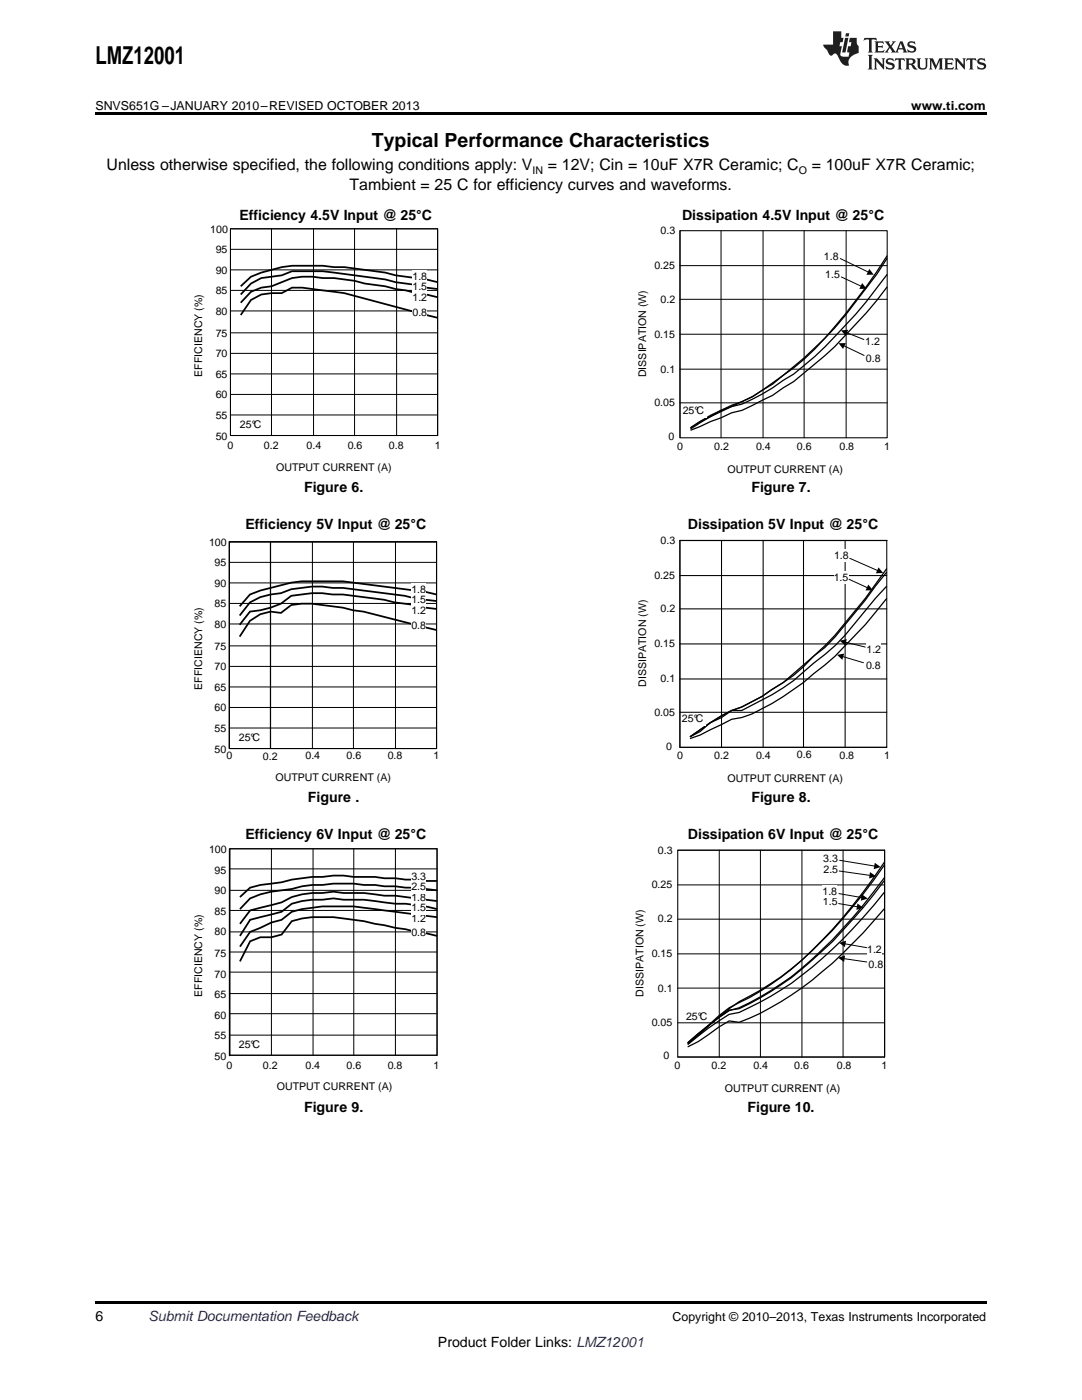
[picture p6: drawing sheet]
<svg xmlns="http://www.w3.org/2000/svg" width="216mm" height="279mm" viewBox="0 0 216 279" stroke-linecap="round" stroke-linejoin="round" font-family="sans-serif">
<defs><g id="words">
<text font-size="4.9" x="19" y="12.8">LMZ12001</text>
<text font-size="3.9" x="74.2" y="29.3">Typical Performance Characteristics</text>
<g font-size="3.2">
<text x="21.3" y="34">Unless otherwise specified, the following conditions apply: V</text>
<text x="109.3" y="34">= 12V; Cin = 10uF X7R Ceramic; C</text>
<text x="162" y="34">= 100uF X7R Ceramic;</text>
<text x="69.7" y="37.9">Tambient = 25 C for efficiency curves and waveforms.</text>
</g>
<g font-size="2.8">
<text x="47.8" y="43.9">Efficiency 4.5V Input @ 25°C</text>
<text x="136.1" y="43.9">Dissipation 4.5V Input @ 25°C</text>
<text x="60.7" y="98.2">Figure 6.</text>
<text x="149.9" y="98.2">Figure 7.</text>
<text x="49" y="105.7">Efficiency 5V Input @ 25°C</text>
<text x="137.3" y="105.7">Dissipation 5V Input @ 25°C</text>
<text x="61.5" y="160.1">Figure .</text>
<text x="149.9" y="160.1">Figure 8.</text>
<text x="49" y="167.5">Efficiency 6V Input @ 25°C</text>
<text x="137.3" y="167.5">Dissipation 6V Input @ 25°C</text>
<text x="60.7" y="221.9">Figure 9.</text>
<text x="149.2" y="221.9">Figure 10.</text>
<text x="19" y="263.6">6</text>
<text x="87.4" y="268.9">Product Folder Links: LMZ12001</text>
</g>
<text font-size="2.8" fill="#0000c8" x="29.6" y="263.6">Submit Documentation Feedback</text>
<g font-size="2.5">
<text x="19" y="21.9">SNVS651G –JANUARY 2010–REVISED OCTOBER 2013</text>
<text x="181.8" y="21.9">www.ti.com</text>
<text x="134.2" y="263.6">Copyright © 2010–2013, Texas Instruments Incorporated</text>
</g>
<g font-size="2.1">
<text x="106.3" y="34.6">IN</text>
<text x="159.4" y="34.6">O</text>
<text x="41.9" y="46.5">100</text>
<text x="131.8" y="46.7">0.3</text>
<text x="43" y="50.6">95</text>
<text x="130.6" y="53.7">0.25</text>
<text x="164.4" y="51.9">1.8</text>
<text x="43" y="58.8">85</text>
<text x="43" y="54.7">90</text>
<text x="82.3" y="55.9">1.8</text>
<text x="82.3" y="57.9">1.5</text>
<text x="164.7" y="55.4">1.5</text>
<text x="43" y="62.9">80</text>
<text x="82.3" y="60.1">1.2</text>
<text x="82.3" y="63.1">0.8</text>
<text x="131.8" y="60.4">0.2</text>
<text x="43" y="71.3">70</text>
<text x="43" y="67.2">75</text>
<text x="130.6" y="67.4">0.15</text>
<text x="172.7" y="68.8">1.2</text>
<text x="40.4" y="75.2" transform="rotate(-90 40.4 75.2)">EFFICIENCY (%)</text>
<text x="43" y="75.4">65</text>
<text x="128.9" y="75.3" transform="rotate(-90 128.9 75.3)">DISSIPATION (W)</text>
<text x="131.8" y="74.4">0.1</text>
<text x="172.8" y="72.3">0.8</text>
<text x="43" y="83.6">55</text>
<text x="43" y="79.5">60</text>
<text x="130.6" y="81.1">0.05</text>
<text x="136.2" y="82.7">25°C</text>
<text x="43" y="87.7">50</text>
<text x="45.4" y="89.6">0</text>
<text x="47.9" y="85.5">25°C</text>
<text x="52.7" y="89.6">0.2</text>
<text x="61.2" y="89.6">0.4</text>
<text x="69.4" y="89.6">0.6</text>
<text x="77.6" y="89.6">0.8</text>
<text x="86.8" y="89.6">1</text>
<text x="133.4" y="87.8">0</text>
<text x="135.1" y="89.7">0</text>
<text x="142.5" y="89.7">0.2</text>
<text x="150.9" y="89.7">0.4</text>
<text x="159" y="89.7">0.6</text>
<text x="167.5" y="89.7">0.8</text>
<text x="176.4" y="89.7">1</text>
<text x="55.1" y="94.1">OUTPUT CURRENT (A)</text>
<text x="145.2" y="94.3">OUTPUT CURRENT (A)</text>
<text x="41.7" y="108.9">100</text>
<text x="42.8" y="113">95</text>
<text x="131.8" y="108.5">0.3</text>
<text x="166.4" y="111.5">1.8</text>
<text x="42.8" y="117.1">90</text>
<text x="82.1" y="118.4">1.8</text>
<text x="130.6" y="115.5">0.25</text>
<text x="166.4" y="115.9">1.5</text>
<text x="42.8" y="125.3">80</text>
<text x="42.8" y="121.2">85</text>
<text x="82.1" y="122.5">1.2</text>
<text x="82.1" y="120.4">1.5</text>
<text x="82.1" y="125.6">0.8</text>
<text x="131.8" y="122.2">0.2</text>
<text x="42.8" y="129.7">75</text>
<text x="130.6" y="129.2">0.15</text>
<text x="172.9" y="130.3">1.2</text>
<text x="40.4" y="137.6" transform="rotate(-90 40.4 137.6)">EFFICIENCY (%)</text>
<text x="42.8" y="137.9">65</text>
<text x="42.8" y="133.8">70</text>
<text x="128.9" y="137.1" transform="rotate(-90 128.9 137.1)">DISSIPATION (W)</text>
<text x="131.8" y="136.2">0.1</text>
<text x="172.8" y="133.5">0.8</text>
<text x="42.8" y="142">60</text>
<text x="130.6" y="142.9">0.05</text>
<text x="42.8" y="146.1">55</text>
<text x="47.7" y="147.9">25°C</text>
<text x="132.9" y="149.6">0</text>
<text x="136.1" y="144.2">25°C</text>
<text x="42.8" y="150.2">50</text>
<text x="45.2" y="151.6">0</text>
<text x="52.4" y="151.6">0.2</text>
<text x="55" y="155.9">OUTPUT CURRENT (A)</text>
<text x="60.9" y="151.6">0.4</text>
<text x="69.2" y="151.6">0.6</text>
<text x="77.4" y="151.6">0.8</text>
<text x="86.5" y="151.6">1</text>
<text x="135.1" y="151.5">0</text>
<text x="142.5" y="151.5">0.2</text>
<text x="150.9" y="151.5">0.4</text>
<text x="159" y="151.4">0.6</text>
<text x="167.5" y="151.5">0.8</text>
<text x="176.4" y="151.5">1</text>
<text x="145.2" y="156.1">OUTPUT CURRENT (A)</text>
<text x="41.7" y="170.3">100</text>
<text x="131.3" y="170.3">0.3</text>
<text x="164.3" y="172">3.3</text>
<text x="42.8" y="178.4">90</text>
<text x="42.8" y="174.3">95</text>
<text x="82.1" y="179.9">1.8</text>
<text x="82.1" y="175.7">3.3</text>
<text x="82.1" y="177.7">2.5</text>
<text x="130" y="177.3">0.25</text>
<text x="164.1" y="178.5">1.8</text>
<text x="164.3" y="174.2">2.5</text>
<text x="42.8" y="182.5">85</text>
<text x="82.1" y="184">1.2</text>
<text x="82.1" y="181.9">1.5</text>
<text x="131.3" y="184">0.2</text>
<text x="164.2" y="180.7">1.5</text>
<text x="42.8" y="191">75</text>
<text x="42.8" y="186.6">80</text>
<text x="82.1" y="186.8">0.8</text>
<text x="130" y="191">0.15</text>
<text x="173" y="190.2">1.2</text>
<text x="42.8" y="195.1">70</text>
<text x="131.3" y="198">0.1</text>
<text x="173.3" y="193.2">0.8</text>
<text x="40.4" y="199" transform="rotate(-90 40.4 199)">EFFICIENCY (%)</text>
<text x="42.8" y="203.3">60</text>
<text x="42.8" y="199.2">65</text>
<text x="128.4" y="198.9" transform="rotate(-90 128.4 198.9)">DISSIPATION (W)</text>
<text x="136.9" y="203.5">25°C</text>
<text x="42.8" y="207.4">55</text>
<text x="47.7" y="209.2">25°C</text>
<text x="130" y="204.7">0.05</text>
<text x="42.8" y="211.5">50</text>
<text x="45.2" y="213.4">0</text>
<text x="52.4" y="213.4">0.2</text>
<text x="60.9" y="213.4">0.4</text>
<text x="69.2" y="213.4">0.6</text>
<text x="77.4" y="213.4">0.8</text>
<text x="86.5" y="213.4">1</text>
<text x="132.4" y="211.4">0</text>
<text x="134.6" y="213.4">0</text>
<text x="142" y="213.4">0.2</text>
<text x="150.3" y="213.4">0.4</text>
<text x="158.5" y="213.3">0.6</text>
<text x="167" y="213.4">0.8</text>
<text x="175.9" y="213.4">1</text>
<text x="55.2" y="217.5">OUTPUT CURRENT (A)</text>
<text x="144.6" y="217.9">OUTPUT CURRENT (A)</text>
</g>
</g></defs>
<path d="M19 259.7h177.8v.5h-177.8z" fill="#000"/>
<g fill="#fff">
<path d="M66.9 223.6h.3v.7h-.3z"/>
<path d="M156.1 223.6h.4v.7h-.4z"/>
</g>
<path d="M176.5 169.7v41.3" fill="none" stroke="#000" stroke-width=".2"/>
<path d="M136.9 201.6h4.7v2.5h-4.7z" fill-rule="evenodd" fill="#fff"/>
<path d="M135.2 176.6h41.3M135.2 169.7h41.3v41.3h-41.3M143.5 169.7v41.3M151.7 169.7v41.3M160 169.7v41.3M168.2 169.7v41.3M135.2 197.2h41.3M135.2 190.4h41.3M135.2 183.4h41.3M135.2 204.1h41.3" fill="none" stroke="#000" stroke-width=".2"/>
<path d="M135.2 169.7h41.3v41.3h-41.3z" fill="none" stroke="#000" stroke-width=".21"/>
<path d="M176.4 178.1a94.5 94.5 0 0 1-18.5 18.2 67.8 67.8 0 0 1-10.4 5.8l-2 .3a57 57 0 0 0-8.2 6M176.4 175.8a103.2 103.2 0 0 1-16.5 17.7 57.3 57.3 0 0 1-12.4 7.8l-2 .3-2.1 1.4-2 1.7-2.1 1.9-2 1.5M176.4 175.2a104.2 104.2 0 0 1-18.5 19.7 63.1 63.1 0 0 1-10.4 6.2l-2 .6-2.1 1.4-6.1 5.1M176.4 172.1a94.4 94.4 0 0 1-20.6 22.9 58.5 58.5 0 0 1-10.3 6.1l-2.1 1.6-6.1 5.4 4.1-3.4a41 41 0 0 1 10.3-7 65.9 65.9 0 0 0 16.5-14.4 115.3 115.3 0 0 0 8.2-10.6M176.4 181.4a91.2 91.2 0 0 1-18.5 17.2 54.4 54.4 0 0 1-10.4 5.4l-2-.3-2.1 1.3-4.1 2.9-2 1" fill="none" stroke="#000" stroke-width=".25"/>
<g fill="#fff">
<path d="M173 188.3h3v2.5h-3z" fill-rule="evenodd"/>
<path d="M173.3 191.2h3v2.6h-3z" fill-rule="evenodd"/>
<path d="M164.2 178.8h3v2.5h-3z" fill-rule="evenodd"/>
<path d="M164.1 176.6h3v2.6h-3z" fill-rule="evenodd"/>
</g>
<path d="M167.4 178.3l4.6 .8M167.3 180.3l3.8 .7M168.4 191.3l4.5 .7M168.6 188.4l4.3 .7" fill="none" stroke="#000" stroke-width=".2"/>
<path d="M172 178.5l1.2 .8-1.4 .5zM167.2 191.1l1.4-.4-.2 1.3zM167.4 188.2l1.4-.5-.2 1.3zM171.1 180.3l1.2 .9-1.4 .4z" fill="#000"/>
<g fill="#fff">
<path d="M164.3 172.3h3v2.5h-3z" fill-rule="evenodd"/>
<path d="M164.3 170.1h2.9v2.5h-2.9z" fill-rule="evenodd"/>
</g>
<path d="M45.8 169.4v41.3M167.4 173.8l6.3 .9M167.5 171.7l7.1 1.2" fill="none" stroke="#000" stroke-width=".2"/>
<path d="M173.6 174l1.2 .9-1.4 .4zM174.6 172.2l1.1 .8-1.4 .5z" fill="#000"/>
<path d="M47.7 207.3h4.7v2.6h-4.7z" fill-rule="evenodd" fill="#fff"/>
<g fill="none" stroke="#000" stroke-width=".2">
<path d="M45.8 177.7h41.4M45.8 173.4h41.4M45.8 169.4h41.4v41.2h-41.4zM54.2 169.4v41.2M62.5 169.4v41.2M70.6 169.4v41.2M78.9 169.4v41.2M45.8 198.3h41.4M45.8 194h41.4M45.8 190h41.4M45.8 186h41.4M45.8 181.7h41.4"/>
<path d="M45.8 206.6h41.4M45.8 202.3h41.4"/>
</g>
<path d="M45.8 169.4h41.4v41.2h-41.4z" fill="none" stroke="#000" stroke-width=".21"/>
<path d="M87.2 179.8l-8.3-1h-2.2l-4.1-.6h-4l-2.1-.2-2.2 .2a13.6 13.6 0 0 0-8.1 1.9l-6.3 1.6-2 2.7M87.2 177.7l-4.2-.5-6.3-.3-1.9-.3h-2.2l-2-.3h-4.1l-2.2 .3h-2l-2 .3-2.1 .5a24.4 24.4 0 0 0-8.3 1.9l-2 2.1M87.2 175.8h-2.2l-6.1-.5h-2.2l-1.9-.3h-4.2l-2-.3h-2.1l-2.2 .3a31.9 31.9 0 0 0-8.1 1.1l-4.3 .5-2 .6-2 1.8M87.2 186.8l-14.6-3-2-.2a30.1 30.1 0 0 0-10.3-.3l-2.1 .5-2 2.7-2 .6h-2.3l-2 .8-2 4M87.2 183l-12.4-1.6a37.4 37.4 0 0 0-16.6 .6l-2 1.6-2 .5-4.3 1.9-2 2.9M87.2 181.4a34.9 34.9 0 0 0-8.3-1 58.3 58.3 0 0 0-10.3-.8l-2.1-.3-2.2 .3h-2l-2 .2-2.1 .6-2 1.6-6.3 1.6-2 3.2" fill="none" stroke="#000" stroke-width=".35"/>
<g fill="#fff">
<path d="M82.1 178h2.9v2.5h-2.9z" fill-rule="evenodd"/>
<path d="M82.1 182.1h2.9v2.6h-2.9z" fill-rule="evenodd"/>
<path d="M82.1 180h2.9v2.5h-2.9z" fill-rule="evenodd"/>
<path d="M82.1 184.9h2.9v2.6h-2.9z" fill-rule="evenodd"/>
<path d="M82.1 173.8h2.9v2.5h-2.9z" fill-rule="evenodd"/>
<path d="M82.1 175.8h2.9v2.5h-2.9z" fill-rule="evenodd"/>
</g>
<g fill="#fff">
<path d="M66.9 161.8h.3v.7h-.3z"/>
<path d="M156.1 161.8h.4v.7h-.4z"/>
</g>
<path d="M135.7 107.9h41.2v41.2h-41.2zM135.7 114.9h41.2M144 107.9v41.2M152.3 107.9v41.2M160.3 107.9v41.2M168.6 107.9v41.2M176.9 107.9h-41.2v41.2h41.2M135.7 135.5h41.2M135.7 128.5h41.2M135.7 121.5h41.2M135.7 142.2h41.2" fill="none" stroke="#000" stroke-width=".21"/>
<path d="M176.9 119.4a107.1 107.1 0 0 1-12.3 13.3l-2.3 1.8a53.6 53.6 0 0 1-12.3 8l-2 .7-2 .4-6.3 3.1-2 .7M176.9 117l-2.2 2.4-4.1 4.9a36.1 36.1 0 0 1-8.3 8.1 43.1 43.1 0 0 1-12.3 8.4l-2 1h-2l-4.3 2.5-2 1.7-2 1M176.9 114.2l-4.2 5.6-6.1 7.3-2 2.1-2.3 1.8a29.2 29.2 0 0 1-8.3 6.6 33.4 33.4 0 0 1-8 4.2l-2 1.4-2.3 1.1-4 2.7M176.9 113.5a143.6 143.6 0 0 1-12.3 15.4l-8.3 7.3-2.3 1.4a33.4 33.4 0 0 1-8 4.2 56.2 56.2 0 0 0-8.3 5.2" fill="none" stroke="#000" stroke-width=".25"/>
<path d="M135.7 107.8h41.3" fill="none" stroke="#000" stroke-width=".2"/>
<g fill="#fff">
<path d="M172.9 128.4h2.9v2.5h-2.9z" fill-rule="evenodd"/>
<path d="M172.8 131.5h3v2.6h-3z" fill-rule="evenodd"/>
<path d="M166.4 114h2.9v2.5h-2.9z" fill-rule="evenodd"/>
<path d="M166.4 109.6h3v2.5h-3z" fill-rule="evenodd"/>
</g>
<path d="M169.4 115.6l3.7 1.7M169.6 111.4l5.6 2.5M168.1 131l4.2 1.3M168.6 128.1l4 1" fill="none" stroke="#000" stroke-width=".2"/>
<path d="M173.3 116.7l.9 1.1h-1.5zM175.3 113.2l.9 1.2h-1.4zM167 130.7l1.4-.3-.3 1.3zM167.5 127.9l1.5-.3-.4 1.2z" fill="#000"/>
<path d="M136.1 142.3h4.7v2.5h-4.7z" fill-rule="evenodd" fill="#fff"/>
<g fill="none" stroke="#000" stroke-width=".2">
<path d="M45.8 116.3h41.3M45.8 112.2h41.3M45.8 108.1h41.3v41.3h-41.3zM53.9 108.1v41.3M62.3 108.1v41.3M70.5 108.1v41.3M78.9 108.1v41.3M45.8 137.1h41.3M45.8 133h41.3M45.8 128.9h41.3M45.8 124.5h41.3M45.8 120.4h41.3"/>
<path d="M45.8 145.3h41.3M45.8 141.2h41.3"/>
</g>
<path d="M45.8 108.1h41.3v41.3h-41.3z" fill="none" stroke="#000" stroke-width=".21"/>
<path d="M47.7 146h4.7v2.6h-4.7z" fill-rule="evenodd" fill="#fff"/>
<path d="M45.8 108.1h41.3v41.3h-41.3zM54 108.1v41.3" fill="none" stroke="#000" stroke-width=".2"/>
<path d="M87.1 120l-4.3-.6-2-.5-2.1-.3a130.9 130.9 0 0 0-16.5-1.5l-4.1 .5-2 .8-2.1 .2-2.1 .6-2 1-2.1 2.6M87.1 118.6l-2.2-.5-10.3-1.3a71.4 71.4 0 0 0-14.4-.8l-2.1 .3-6.2 1.6-2 .7-2.1 2.4M87.1 125.7l-4.3-1a138.9 138.9 0 0 0-16.5-3.7l-4.1-.5h-2l-2.1 .2-2 1.6-2.1-.2-2.1 .5-2 1.3-2.1 3.1M87.1 121.5l-2.2-.2-2.1-.6-4.1-.5-2.1-.5-8.2-1.1h-2.1a21.8 21.8 0 0 0-8.2 .3l-2 1.6-2.1 .8-2.1 .5-2 .3-2.1 2.6" fill="none" stroke="#000" stroke-width=".35"/>
<g fill="#fff">
<path d="M82.1 116.5h2.9v2.5h-2.9z" fill-rule="evenodd"/>
<path d="M82.1 120.6h2.9v2.6h-2.9z" fill-rule="evenodd"/>
<path d="M82.1 118.4h2.9v2.6h-2.9z" fill-rule="evenodd"/>
<path d="M82.1 123.7h2.9v2.5h-2.9z" fill-rule="evenodd"/>
</g>
<g fill="#fff">
<path d="M66.9 100h.3v.7h-.3z"/>
<path d="M156.1 100h.4v.7h-.4z"/>
</g>
<g fill="none" stroke="#000" stroke-width=".2">
<path d="M46 58h41.3M46 53.9h41.3M46 49.8h41.3M46 45.7h41.3v41.2h-41.3zM54.2 45.7v41.2M62.6 45.7v41.2M70.7 45.7v41.2M79.1 45.7v41.2M46 78.7h41.3M46 74.6h41.3M46 70.5h41.3M46 66.4h41.3"/>
<path d="M46 62.1h41.3M46 82.8h41.3"/>
</g>
<path d="M46 45.7h41.3v41.2h-41.3z" fill="none" stroke="#000" stroke-width=".21"/>
<path d="M87.3 59.3l-2.2-.5-2.1-.3-2-.5-2.1-.3-2-.6-4.1-.5a31.8 31.8 0 0 0-8.4-1.1 12.8 12.8 0 0 0-8.2 .8l-2 .8-2.1 .3-2 .8-2.1 2.2M87.3 57.7l-2.2-.3-2.1-.5-4.1-.6-2-.5-6.2-.9a63.2 63.2 0 0 0-12.4-.8l-2.1 .8-4.1 .6-2 1.1-2.1 2.2M87.3 56.3l-2.2-.5-6.2-.9-2-.5-8.2-1.1h-2l-2.3-.3h-6.1a34.3 34.3 0 0 0-8.2 2.2l-2.1 1.9M48 62.9l2.1-3 2-1.1 2.1-.3h2l2.1-1.1a63.9 63.9 0 0 1 16.5 2.7l12.5 3.3" fill="none" stroke="#000" stroke-width=".35"/>
<g fill="#fff">
<path d="M82.3 54h2.9v2.5h-2.9z" fill-rule="evenodd"/>
<path d="M82.3 58.2h2.9v2.5h-2.9z" fill-rule="evenodd"/>
<path d="M82.3 56h2.9v2.5h-2.9z" fill-rule="evenodd"/>
<path d="M82.3 61.2h2.9v2.5h-2.9z" fill-rule="evenodd"/>
<path d="M47.9 83.6h4.7v2.5h-4.7z" fill-rule="evenodd"/>
</g>
<path d="M135.7 59.7h41.3M135.7 53h41.3M143.9 46v41.4M152.3 46v41.4M160.5 46v41.4M168.8 46v41.4M135.7 73.7h41.3M135.7 66.7h41.3M135.7 80.4h41.3" fill="none" stroke="#000" stroke-width=".2"/>
<path d="M135.7 46h41.3v41.4h-41.3zM135.7 46v41.4" fill="none" stroke="#000" stroke-width=".21"/>
<path d="M177 57.2a122.3 122.3 0 0 1-12.4 13.7l-6.2 5.3-2.1 1.2-2.1 1.5-6.1 3-2.1 .5-8.2 3.5M177 54.8a108.5 108.5 0 0 1-14.5 16.4l-4.1 3.5-2.1 1.2a40.6 40.6 0 0 1-8.2 4.7l-2.1 .5a41.4 41.4 0 0 0-8.2 4.5M177 51a140.6 140.6 0 0 1-12.4 16.5 85.8 85.8 0 0 1-14.4 11.7l-4.2 1.9a28.5 28.5 0 0 0-8.2 4.3l1.9-1.3 2.1-1 2.1-1.2 6.3-2.7 4-2.5 2.1-1.8a42.4 42.4 0 0 0 8.3-7.4 84.8 84.8 0 0 0 8.2-10l2.1-2.7 2.1-3.3" fill="none" stroke="#000" stroke-width=".25"/>
<g fill="#fff">
<path d="M172.7 66.9h2.9v2.5h-2.9z" fill-rule="evenodd"/>
<path d="M172.8 70.4h2.9v2.5h-2.9z" fill-rule="evenodd"/>
<path d="M164.7 53.5h2.9v2.5h-2.9z" fill-rule="evenodd"/>
<path d="M164.4 50h3v2.5h-3z" fill-rule="evenodd"/>
</g>
<path d="M167.7 51.6l5.6 2.7M167.9 55.3l4 1.8M168.4 69l4 1.9M168.9 66.4l3.5 1.4" fill="none" stroke="#000" stroke-width=".2"/>
<path d="M172 56.5l.9 1.1-1.4 .1zM173.5 53.7l.8 1.1h-1.4zM167.3 68.5h1.5l-.6 1.1zM167.8 65.9l1.4-.1-.4 1.2z" fill="#000"/>
<path d="M136.2 80.8h4.8v2.5h-4.8z" fill-rule="evenodd" fill="#fff"/>
<path d="M19 22.5h177.8v.5h-177.8z" fill="#000"/>
<g fill="#231f20">
<path d="M172.5 7.6l-.1 .5 .4-.2h.6v.1v2.1l-.2 .4h.9l-.2-.4v-2.1l.1-.1h.5l.5 .2-.2-.5zM174.5 8.3l.2 .3v1.5l-.2 .4h1.8l.2-.6a1.04 1.04 0 0 1-1.3 .2v-.7h.6l.3 .2v-.6l-.3 .2h-.6v-.6l.8-.1 .4 .3-.2-.5zM176.5 8.3l.9 1.1-.9 1.1h.8l-.2-.2 .4-.7 .5 .7-.2 .2h1.5l-.2-.2 .2-.4h.9l.1 .4-.2 .2h1l-.3-.3-.7-1.9h-.5l-.9 2-.8-1 .9-1h-.8l.1 .3-.4 .5-.3-.6 .1-.2zM179.7 8.6l.4 1h-.7zM181.3 8.4a.63 .63 0 0 0-.2 .7 .63 .63 0 0 0 .6 .4l.6 .2 .1 .2a.75 .75 0 0 1-.7 .4 .75 .75 0 0 1-.6-.5l.1 .7 .1-.1a1.11 1.11 0 0 0 1.5-.6 1.13 1.13 0 0 0-1.2-.8l-.1-.4a1.04 1.04 0 0 1 1.2 .2l-.2-.5-.2 .1-.4-.2zM173.2 10.9l.2 .4v2.2l-.2 .4h1l-.3-.4v-2.2l.3-.4zM174.3 11.6l.3 .4v1.5l-.3 .4h.8l-.2-.4v-1.3l1.5 1.7v-1.9l.2-.4h-.7l.2 .4v.9l-1.1-1.3zM177 11.8a.62 .62 0 0 0-.2 .7 .62 .62 0 0 0 .6 .4l.6 .1 .1 .3a.76 .76 0 0 1-.7 .3 .76 .76 0 0 1-.7-.4l.2 .7 .1-.1a1.11 1.11 0 0 0 1.5-.6 1.13 1.13 0 0 0-1.2-.8l-.1-.4a1.04 1.04 0 0 1 1.2 .2l-.2-.6-.2 .1-.5-.1zM178.7 11.6l-.2 .6a.61 .61 0 0 1 .8-.3v1.6l-.2 .4h.9l-.2-.4v-1.6a.63 .63 0 0 1 .7 .3l-.1-.6zM180.6 11.6l.3 .4v1.5l-.3 .4h1l-.2-.2-.1-.8 .6 .2a.76 .76 0 0 0 1.2 .7l-1-1a.58 .58 0 0 0 .6-.5 .58 .58 0 0 0-.5-.6zM181.4 11.9h.1a.45 .45 0 0 1 .5 .1 .45 .45 0 0 1 .1 .5l-.8 .2zM182.9 11.6l.2 .2a2.17 2.17 0 0 0 .3 1.9 .99 .99 0 0 0 1.6-.6v-1.1l.2-.4h-.7l.2 .2a1.92 1.92 0 0 1-.2 1.8 .6 .6 0 0 1-.9-.5v-1.1l.2-.4zM185.4 11.6l.2 .4v1.5l-.2 .4h.7l-.2-.4v-1.4l.8 1.8 .8-1.8v1.4l-.2 .4h.9l-.2-.4v-1.5l.2-.4h-.8l-.6 1.5-.6-1.5zM188.4 11.6l.2 .4v1.5l-.2 .4h1.8l.1-.6a1.04 1.04 0 0 1-1.2 .1v-.6h.5l.4 .2v-.6l-.4 .2h-.5v-.7h.8l.3 .3-.1-.6zM190.5 11.6l.2 .4v1.5l-.2 .4h.7l-.2-.4v-1.3l1.5 1.7v-1.9l.2-.4h-.7l.2 .4v.9l-1.1-1.3zM192.9 11.6l-.1 .6a.61 .61 0 0 1 .7-.3l.1 1.6-.3 .4h1l-.3-.4 .1-1.6a.63 .63 0 0 1 .7 .3l-.1-.6zM195.2 11.8a.62 .62 0 0 0-.2 .7 .62 .62 0 0 0 .6 .4l.6 .1 .1 .3a.76 .76 0 0 1-.7 .3 .76 .76 0 0 1-.6-.4l.1 .7 .1-.1a1.11 1.11 0 0 0 1.6-.6 1.13 1.13 0 0 0-1.3-.8l-.1-.4a1.04 1.04 0 0 1 1.2 .2l-.1-.6-.2 .1-.5-.1z"/>
<path d="M166.2 6.3v2.6h-1.9v.4l.8 .9a.91 .91 0 0 0 1 .8 .56 .56 0 0 1 .5-.3 .56 .56 0 0 1 .5 .3l.4 .8a1.53 1.53 0 0 0 1.9 1.2 1.54 1.54 0 0 1 1-2.1l.9-.3v-1.4a1.52 1.52 0 0 1-.4-1.6h-1.3l-.2 .8h.5l-.2 .8h-.5l-.1 1v.2l.4 .1-.2 .8a1.93 1.93 0 0 1-1.6-.3l.3-1.8h-.5l.2-.8h.4l.2-.8h-.4v-1.3zM168.6 7.6l-.6 2.9h.7l.6-2.9zM168.8 6.6l-.1 .7h.6l.2-.7z"/>
</g>
<use href="#words"/>
</svg>
